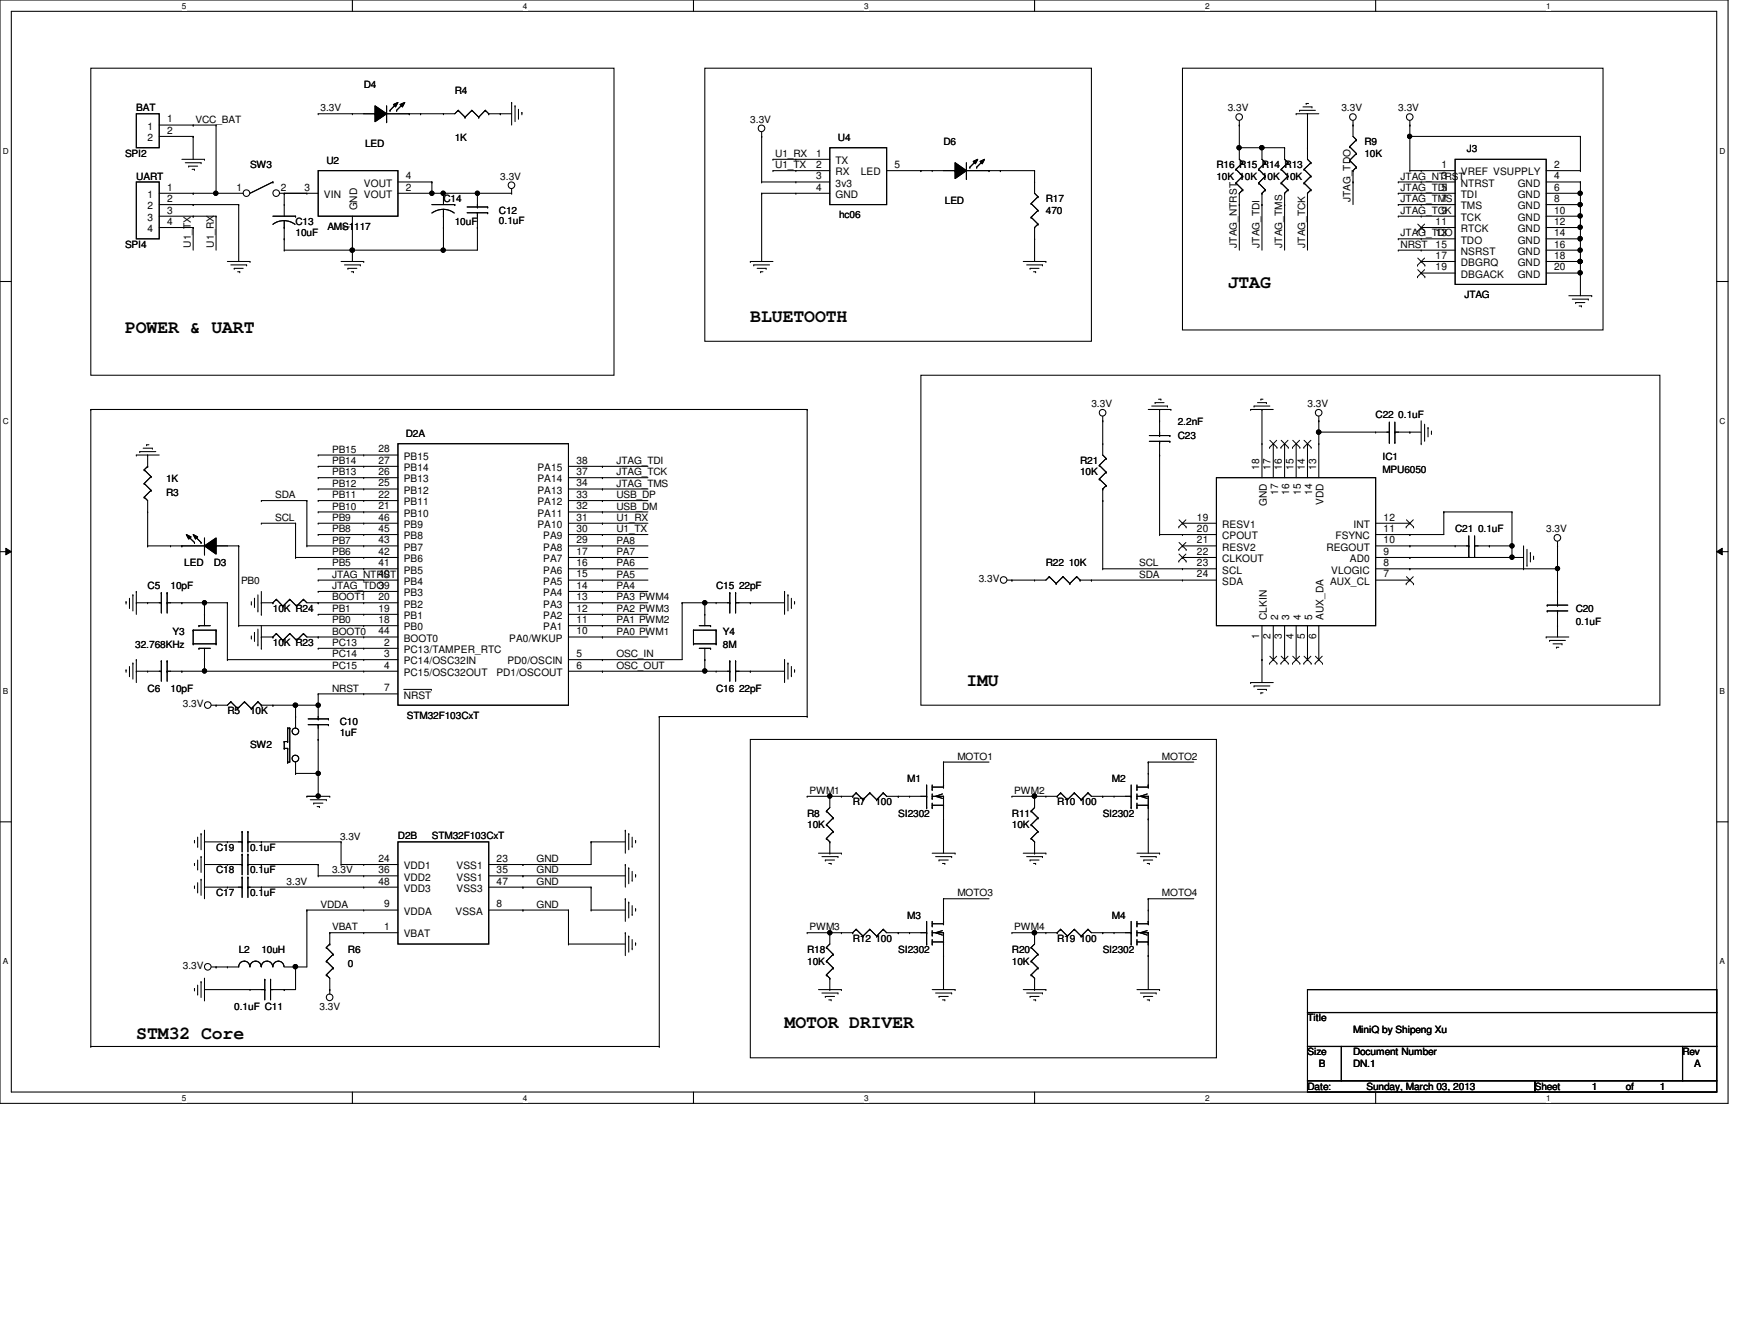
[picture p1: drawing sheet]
<svg xmlns="http://www.w3.org/2000/svg" width="279mm" height="216mm" viewBox="0 0 279 216" stroke-linecap="round" stroke-linejoin="round" font-family="sans-serif">
<defs><g id="words">
<g font-size="2.9">
<text x="197.5" y="46.3">JTAG</text>
<text x="20.1" y="53.6">POWER &amp; UART</text>
<text x="120.7" y="51.8">BLUETOOTH</text>
<text x="155.4" y="110.3">IMU</text>
<text x="21.9" y="167">STM32 Core</text>
<text x="126.2" y="165.2">MOTOR DRIVER</text>
</g>
<g font-size="1.7">
<text x="23.7" y="20.9">1</text>
<text x="23.7" y="22.7">2</text>
<text x="26.9" y="19.7">1</text>
<text x="26.9" y="21.5">2</text>
<text x="65.3" y="28.8">4</text>
<text x="131.3" y="25.2">1</text>
<text x="131.3" y="27">2</text>
<text x="131.3" y="28.8">3</text>
<text x="134.4" y="26.4">TX</text>
<text x="134.4" y="28.2">RX</text>
<text x="138.5" y="28.2">LED</text>
<text x="143.9" y="27">5</text>
<text x="231.9" y="27">1</text>
<text x="231.9" y="28.8">3</text>
<text x="235" y="28.2">VREF VSUPPLY</text>
<text x="250" y="28.8">4</text>
<text x="250" y="27">2</text>
<text x="23.7" y="31.8">1</text>
<text x="23.7" y="33.7">2</text>
<text x="23.7" y="35.5">3</text>
<text x="26.9" y="30.6">1</text>
<text x="26.9" y="32.5">2</text>
<text x="26.9" y="34.3">3</text>
<text x="38" y="30.6">1</text>
<text x="45.2" y="30.6">2</text>
<text x="49" y="30.6">3</text>
<text x="52.1" y="31.8">VIN</text>
<text x="57.4" y="33.8" transform="rotate(-90 57.4 33.8)">GND</text>
<text x="58.5" y="31.8">VOUT</text>
<text x="58.5" y="30">VOUT</text>
<text x="65.3" y="30.6">2</text>
<text x="131.3" y="30.6">4</text>
<text x="134.4" y="30">3v3</text>
<text x="134.4" y="31.8">GND</text>
<text x="231.9" y="30.6">5</text>
<text x="231.9" y="32.5">7</text>
<text x="231.9" y="34.3">9</text>
<text x="235" y="30">NTRST</text>
<text x="235" y="31.8">TDI</text>
<text x="235" y="33.7">TMS</text>
<text x="235" y="35.5">TCK</text>
<text x="244.1" y="30">GND</text>
<text x="244.1" y="31.8">GND</text>
<text x="244.1" y="33.7">GND</text>
<text x="244.1" y="35.5">GND</text>
<text x="250" y="30.6">6</text>
<text x="250" y="32.5">8</text>
<text x="250" y="34.3">10</text>
<text x="23.7" y="37.3">4</text>
<text x="26.9" y="36.2">4</text>
<text x="56.3" y="36.9" transform="rotate(-90 56.3 36.9)">1</text>
<text x="230.9" y="36.2">11</text>
<text x="230.9" y="38">13</text>
<text x="230.9" y="39.8">15</text>
<text x="230.9" y="41.6">17</text>
<text x="235" y="37.3">RTCK</text>
<text x="235" y="39.2">TDO</text>
<text x="235" y="41">NSRST</text>
<text x="244.1" y="37.3">GND</text>
<text x="244.1" y="39.2">GND</text>
<text x="244.1" y="41">GND</text>
<text x="250" y="36.2">12</text>
<text x="250" y="38">14</text>
<text x="250" y="39.8">16</text>
<text x="250" y="41.6">18</text>
<text x="230.9" y="43.5">19</text>
<text x="235" y="42.8">DBGRQ</text>
<text x="235" y="44.7">DBGACK</text>
<text x="244.1" y="42.8">GND</text>
<text x="244.1" y="44.7">GND</text>
<text x="250" y="43.5">20</text>
<text x="60.9" y="76.4">26</text>
<text x="60.9" y="74.5">27</text>
<text x="60.9" y="72.7">28</text>
<text x="64.9" y="77.6">PB13</text>
<text x="64.9" y="75.7">PB14</text>
<text x="64.9" y="73.9">PB15</text>
<text x="86.4" y="77.6">PA14</text>
<text x="86.4" y="75.7">PA15</text>
<text x="92.7" y="76.4">37</text>
<text x="92.7" y="74.5">38</text>
<text x="202.6" y="75.5" transform="rotate(-90 202.6 75.5)">18</text>
<text x="204.4" y="75.5" transform="rotate(-90 204.4 75.5)">17</text>
<text x="206.2" y="75.5" transform="rotate(-90 206.2 75.5)">16</text>
<text x="208.1" y="75.5" transform="rotate(-90 208.1 75.5)">15</text>
<text x="209.9" y="75.5" transform="rotate(-90 209.9 75.5)">14</text>
<text x="211.7" y="75.5" transform="rotate(-90 211.7 75.5)">13</text>
<text x="60.9" y="83.7">46</text>
<text x="60.9" y="81.9">21</text>
<text x="60.9" y="80.1">22</text>
<text x="60.9" y="78.2">25</text>
<text x="64.9" y="83.1">PB10</text>
<text x="64.9" y="81.2">PB11</text>
<text x="64.9" y="79.4">PB12</text>
<text x="86.4" y="83.1">PA11</text>
<text x="86.4" y="81.2">PA12</text>
<text x="86.4" y="79.4">PA13</text>
<text x="92.7" y="83.7">31</text>
<text x="92.7" y="81.9">32</text>
<text x="92.7" y="80.1">33</text>
<text x="92.7" y="78.2">34</text>
<text x="192.5" y="83.7">19</text>
<text x="203.8" y="81.4" transform="rotate(-90 203.8 81.4)">GND</text>
<text x="205.6" y="79.5" transform="rotate(-90 205.6 79.5)">17</text>
<text x="207.4" y="79.5" transform="rotate(-90 207.4 79.5)">16</text>
<text x="209.3" y="79.5" transform="rotate(-90 209.3 79.5)">15</text>
<text x="211.1" y="79.5" transform="rotate(-90 211.1 79.5)">14</text>
<text x="212.9" y="81.2" transform="rotate(-90 212.9 81.2)">VDD</text>
<text x="222.5" y="83.7">12</text>
<text x="60.9" y="89.2">42</text>
<text x="60.9" y="87.3">43</text>
<text x="60.9" y="85.5">45</text>
<text x="64.9" y="88.5">PB7</text>
<text x="64.9" y="86.7">PB8</text>
<text x="64.9" y="84.9">PB9</text>
<text x="86.4" y="84.9">PA10</text>
<text x="87.4" y="88.5">PA8</text>
<text x="87.4" y="86.7">PA9</text>
<text x="92.7" y="89.2">17</text>
<text x="92.7" y="87.3">29</text>
<text x="92.7" y="85.5">30</text>
<text x="192.5" y="85.5">20</text>
<text x="192.5" y="87.3">21</text>
<text x="192.5" y="89.2">22</text>
<text x="196.6" y="84.9">RESV1</text>
<text x="196.6" y="86.7">CPOUT</text>
<text x="196.6" y="88.5">RESV2</text>
<text x="213.4" y="88.5">REGOUT</text>
<text x="214.8" y="86.7">FSYNC</text>
<text x="217.7" y="84.9">INT</text>
<text x="222.5" y="89.2">9</text>
<text x="222.5" y="87.3">10</text>
<text x="222.5" y="85.5">11</text>
<text x="60.9" y="94.7">39</text>
<text x="60.9" y="92.8">40</text>
<text x="60.9" y="91">41</text>
<text x="64.9" y="95.8">PB3</text>
<text x="64.9" y="94">PB4</text>
<text x="64.9" y="92.2">PB5</text>
<text x="64.9" y="90.4">PB6</text>
<text x="87.4" y="95.8">PA4</text>
<text x="87.4" y="94">PA5</text>
<text x="87.4" y="92.2">PA6</text>
<text x="87.4" y="90.4">PA7</text>
<text x="92.7" y="94.7">14</text>
<text x="92.7" y="92.8">15</text>
<text x="92.7" y="91">16</text>
<text x="192.5" y="91">23</text>
<text x="192.5" y="92.8">24</text>
<text x="196.6" y="90.4">CLKOUT</text>
<text x="196.6" y="92.2">SCL</text>
<text x="196.6" y="94">SDA</text>
<text x="214" y="94">AUX_CL</text>
<text x="214.1" y="92.2">VLOGIC</text>
<text x="217.1" y="90.4">AD0</text>
<text x="222.5" y="92.8">7</text>
<text x="222.5" y="91">8</text>
<text x="60.9" y="100.2">18</text>
<text x="60.9" y="98.3">19</text>
<text x="60.9" y="96.5">20</text>
<text x="60.9" y="102">44</text>
<text x="64.9" y="101.3">PB0</text>
<text x="64.9" y="99.5">PB1</text>
<text x="64.9" y="97.7">PB2</text>
<text x="87.4" y="101.3">PA1</text>
<text x="87.4" y="99.5">PA2</text>
<text x="87.4" y="97.7">PA3</text>
<text x="92.7" y="102">10</text>
<text x="92.7" y="100.2">11</text>
<text x="92.7" y="98.3">12</text>
<text x="92.7" y="96.5">13</text>
<text x="203.8" y="99.7" transform="rotate(-90 203.8 99.7)">CLKIN</text>
<text x="205.6" y="99.7" transform="rotate(-90 205.6 99.7)">2</text>
<text x="207.4" y="99.7" transform="rotate(-90 207.4 99.7)">3</text>
<text x="209.3" y="99.7" transform="rotate(-90 209.3 99.7)">4</text>
<text x="211.1" y="99.7" transform="rotate(-90 211.1 99.7)">5</text>
<text x="212.9" y="99.7" transform="rotate(-90 212.9 99.7)">AUX_DA</text>
<text x="61.8" y="103.8">2</text>
<text x="61.8" y="105.6">3</text>
<text x="61.8" y="107.5">4</text>
<text x="64.9" y="105">PC13/TAMPER_RTC</text>
<text x="64.9" y="106.8">PC14/OSC32IN</text>
<text x="64.9" y="103.2">BOOT0</text>
<text x="81.6" y="106.8">PD0/OSCIN</text>
<text x="81.9" y="103.2">PA0/WKUP</text>
<text x="92.7" y="105.6">5</text>
<text x="92.7" y="107.5">6</text>
<text x="202.6" y="102.7" transform="rotate(-90 202.6 102.7)">1</text>
<text x="204.4" y="102.7" transform="rotate(-90 204.4 102.7)">2</text>
<text x="206.2" y="102.7" transform="rotate(-90 206.2 102.7)">3</text>
<text x="208.1" y="102.7" transform="rotate(-90 208.1 102.7)">4</text>
<text x="209.9" y="102.7" transform="rotate(-90 209.9 102.7)">5</text>
<text x="211.7" y="102.7" transform="rotate(-90 211.7 102.7)">6</text>
<text x="61.8" y="111.1">7</text>
<text x="64.9" y="108.7">PC15/OSC32OUT</text>
<text x="64.9" y="112.3">NRST</text>
<text x="79.8" y="108.7">PD1/OSCOUT</text>
<text x="60.9" y="138.6">24</text>
<text x="60.9" y="140.4">36</text>
<text x="60.9" y="142.2">48</text>
<text x="64.9" y="139.7">VDD1</text>
<text x="64.9" y="141.6">VDD2</text>
<text x="64.9" y="143.4">VDD3</text>
<text x="73.4" y="139.7">VSS1</text>
<text x="73.4" y="141.6">VSS1</text>
<text x="73.4" y="143.4">VSS3</text>
<text x="79.9" y="138.6">23</text>
<text x="79.9" y="140.4">35</text>
<text x="79.9" y="142.2">47</text>
<text x="61.8" y="149.5">1</text>
<text x="61.8" y="145.9">9</text>
<text x="64.9" y="147.1">VDDA</text>
<text x="73.3" y="147.1">VSSA</text>
<text x="79.9" y="145.9">8</text>
<text x="64.9" y="150.7">VBAT</text>
</g>
<g font-size="1.6">
<text x="21.9" y="17.9">BAT</text>
<text x="51.6" y="17.9">3.3V</text>
<text x="58.5" y="14.2">D4</text>
<text x="73.2" y="15.2">R4</text>
<text x="197.5" y="17.9">3.3V</text>
<text x="215.8" y="17.9">3.3V</text>
<text x="224.9" y="17.9">3.3V</text>
<text x="31.5" y="19.7">VCC_BAT</text>
<text x="58.7" y="23.6">LED</text>
<text x="73.2" y="22.6">1K</text>
<text x="120.7" y="19.7">3.3V</text>
<text x="134.8" y="22.6">U4</text>
<text x="151.8" y="23.4">D6</text>
<text x="219.5" y="23.4">R9</text>
<text x="20.1" y="25.2">SPI2</text>
<text x="21.9" y="28.9">UART</text>
<text x="40.2" y="27.1">SW3</text>
<text x="52.5" y="26.3">U2</text>
<text x="80.5" y="28.9">3.3V</text>
<text x="124.7" y="25.2">U1_RX</text>
<text x="124.7" y="27.1">U1_TX</text>
<text x="195.7" y="27.1">R16 R15 R14 R13</text>
<text x="195.7" y="28.9">10K 10K 10K 10K</text>
<text x="219.5" y="25.2">10K</text>
<text x="225.3" y="28.9">JTAG_NTRST</text>
<text x="235.9" y="24.5">J3</text>
<text x="71.3" y="32.5">C14</text>
<text x="80.3" y="34.3">C12</text>
<text x="80.3" y="36">0.1uF</text>
<text x="135" y="35.1">hc06</text>
<text x="152" y="32.7">LED</text>
<text x="168.2" y="32.5">R17</text>
<text x="168.2" y="34.3">470</text>
<text x="217.3" y="32.5" transform="rotate(-90 217.3 32.5)">JTAG_TDO</text>
<text x="225.3" y="30.7">JTAG_TDI</text>
<text x="225.3" y="32.5">JTAG_TMS</text>
<text x="225.3" y="34.4">JTAG_TCK</text>
<text x="20.1" y="39.8">SPI4</text>
<text x="30.7" y="39.8" transform="rotate(-90 30.7 39.8)">U1_TX</text>
<text x="34.4" y="39.8" transform="rotate(-90 34.4 39.8)">U1_RX</text>
<text x="47.5" y="36.2">C13</text>
<text x="47.5" y="38">10uF</text>
<text x="52.7" y="36.9">AMS1117</text>
<text x="73.2" y="36.2">10uF</text>
<text x="199" y="39.8" transform="rotate(-90 199 39.8)">JTAG_NTRST</text>
<text x="202.6" y="39.8" transform="rotate(-90 202.6 39.8)">JTAG_TDI</text>
<text x="206.2" y="39.8" transform="rotate(-90 206.2 39.8)">JTAG_TMS</text>
<text x="209.9" y="39.8" transform="rotate(-90 209.9 39.8)">JTAG_TCK</text>
<text x="225.3" y="38">JTAG_TDO</text>
<text x="225.3" y="39.8">NRST</text>
<text x="235.5" y="47.9">JTAG</text>
<text x="175.6" y="65.4">3.3V</text>
<text x="210.3" y="65.4">3.3V</text>
<text x="65.3" y="70.2">D2A</text>
<text x="189.4" y="70.6">C23</text>
<text x="189.4" y="68.4">2.2nF</text>
<text x="221.3" y="67.3">C22 0.1uF</text>
<text x="26.7" y="77.5">1K</text>
<text x="53.4" y="72.8">PB15</text>
<text x="53.4" y="74.6">PB14</text>
<text x="53.4" y="76.4">PB13</text>
<text x="99.1" y="74.6">JTAG_TDI</text>
<text x="99.1" y="76.4">JTAG_TCK</text>
<text x="173.7" y="74.6">R21</text>
<text x="173.7" y="76.4">10K</text>
<text x="222.4" y="73.9">IC1</text>
<text x="222.4" y="76">MPU6050</text>
<text x="26.7" y="79.7">R3</text>
<text x="44.3" y="83.7">SCL</text>
<text x="44.3" y="80.1">SDA</text>
<text x="53.4" y="78.2">PB12</text>
<text x="53.4" y="80.1">PB11</text>
<text x="53.4" y="81.9">PB10</text>
<text x="53.4" y="83.7">PB9</text>
<text x="99.1" y="78.2">JTAG_TMS</text>
<text x="99.1" y="80.1">USB_DP</text>
<text x="99.1" y="81.9">USB_DM</text>
<text x="99.1" y="83.7">U1_RX</text>
<text x="53.4" y="85.6">PB8</text>
<text x="53.4" y="87.4">PB7</text>
<text x="53.4" y="89.2">PB6</text>
<text x="99.1" y="85.6">U1_TX</text>
<text x="99.1" y="87.4">PA8</text>
<text x="99.1" y="89.2">PA7</text>
<text x="234.1" y="85.6">C21 0.1uF</text>
<text x="248.7" y="85.6">3.3V</text>
<text x="23.7" y="94.7">C5</text>
<text x="27.4" y="94.7">10pF</text>
<text x="29.6" y="91.1">LED</text>
<text x="34.4" y="91.1">D3</text>
<text x="38.8" y="93.8">PB0</text>
<text x="53.4" y="91.1">PB5</text>
<text x="53.4" y="92.9">JTAG_NTRST</text>
<text x="53.4" y="94.7">JTAG_TDO</text>
<text x="99.1" y="91.1">PA6</text>
<text x="99.1" y="92.9">PA5</text>
<text x="99.1" y="94.7">PA4</text>
<text x="115.2" y="94.7">C15 22pF</text>
<text x="157.4" y="93.6">3.3V</text>
<text x="168.2" y="91.1">R22 10K</text>
<text x="183.3" y="91.1">SCL</text>
<text x="183.3" y="92.9">SDA</text>
<text x="43.9" y="98.3">10K R24</text>
<text x="53.4" y="96.5">BOOT1</text>
<text x="53.4" y="98.4">PB1</text>
<text x="53.4" y="100.2">PB0</text>
<text x="99.1" y="96.5">PA3 PWM4</text>
<text x="99.1" y="98.4">PA2 PWM3</text>
<text x="99.1" y="100.2">PA1 PWM2</text>
<text x="253.4" y="98.3">C20</text>
<text x="253.4" y="100.5">0.1uF</text>
<text x="21.8" y="104.2">32.768KHz</text>
<text x="27.8" y="102">Y3</text>
<text x="43.9" y="103.8">10K R23</text>
<text x="53.4" y="102">BOOT0</text>
<text x="53.4" y="103.8">PC13</text>
<text x="53.4" y="105.7">PC14</text>
<text x="53.4" y="107.5">PC15</text>
<text x="99.1" y="107.5">OSC_OUT</text>
<text x="99.1" y="102">PA0 PWM1</text>
<text x="99.1" y="105.7">OSC_IN</text>
<text x="116.3" y="102">Y4</text>
<text x="116.3" y="104.2">8M</text>
<text x="23.7" y="111.2">C6</text>
<text x="27.4" y="111.2">10pF</text>
<text x="29.4" y="113.7">3.3V</text>
<text x="53.4" y="111.2">NRST</text>
<text x="115.2" y="111.2">C16 22pF</text>
<text x="36.6" y="114.8">R5</text>
<text x="40.2" y="114.8">10K</text>
<text x="54.7" y="116.6">C10</text>
<text x="54.7" y="118.3">1uF</text>
<text x="65.4" y="115.5">STM32F103CxT</text>
<text x="40.2" y="120.3">SW2</text>
<text x="145.9" y="125.8">M1</text>
<text x="154" y="122.1">MOTO1</text>
<text x="178.9" y="125.8">M2</text>
<text x="186.9" y="122.1">MOTO2</text>
<text x="129.8" y="131.3">R8</text>
<text x="130.2" y="127.6">PWM1</text>
<text x="137.2" y="129.5">R7</text>
<text x="140.8" y="129.5">100</text>
<text x="144.5" y="131.3">SI2302</text>
<text x="162.8" y="131.3">R11</text>
<text x="163.2" y="127.6">PWM2</text>
<text x="170.1" y="129.5">R10 100</text>
<text x="177.4" y="131.3">SI2302</text>
<text x="34.8" y="136.8">C19</text>
<text x="40.2" y="136.8">0.1uF</text>
<text x="54.7" y="135">3.3V</text>
<text x="64" y="134.9">D2B</text>
<text x="69.5" y="134.9">STM32F103CxT</text>
<text x="129.8" y="133.1">10K</text>
<text x="162.8" y="133.1">10K</text>
<text x="34.8" y="140.4">C18</text>
<text x="40.2" y="140.4">0.1uF</text>
<text x="46.1" y="142.2">3.3V</text>
<text x="53.4" y="140.4">3.3V</text>
<text x="86.3" y="142.2">GND</text>
<text x="86.3" y="140.4">GND</text>
<text x="86.3" y="138.6">GND</text>
<text x="34.8" y="144.1">C17</text>
<text x="40.2" y="144.1">0.1uF</text>
<text x="51.6" y="145.9">VDDA</text>
<text x="53.4" y="149.6">VBAT</text>
<text x="86.3" y="145.9">GND</text>
<text x="130.2" y="149.6">PWM3</text>
<text x="145.9" y="147.7">M3</text>
<text x="154" y="144.1">MOTO3</text>
<text x="163.2" y="149.6">PWM4</text>
<text x="178.9" y="147.7">M4</text>
<text x="186.9" y="144.1">MOTO4</text>
<text x="29.4" y="155.8">3.3V</text>
<text x="38.4" y="153.2">L2</text>
<text x="42" y="153.2">10uH</text>
<text x="56" y="153.2">R6</text>
<text x="56" y="155.4">0</text>
<text x="129.8" y="153.2">R18</text>
<text x="129.8" y="155.1">10K</text>
<text x="137.2" y="151.4">R12 100</text>
<text x="144.5" y="153.2">SI2302</text>
<text x="162.8" y="153.2">R20</text>
<text x="162.8" y="155.1">10K</text>
<text x="170.1" y="151.4">R19 100</text>
<text x="177.4" y="153.2">SI2302</text>
<text x="37.7" y="162.3">0.1uF C11</text>
<text x="51.4" y="162.3">3.3V</text>
<text x="210.3" y="164.2">Title</text>
<text x="217.6" y="166">MiniQ by Shipeng Xu</text>
<text x="210.3" y="169.7">Size</text>
<text x="212.1" y="171.5">B</text>
<text x="217.6" y="169.7">Document Number</text>
<text x="217.6" y="171.5">DN.1</text>
<text x="270.6" y="169.7">Rev</text>
<text x="272.5" y="171.5">A</text>
<text x="210.3" y="175.2">Date:</text>
<text x="219.8" y="175.2">Sunday, March 03, 2013</text>
<text x="246.9" y="175.2">Sheet</text>
<text x="256" y="175.2">1</text>
<text x="261.5" y="175.2">of</text>
<text x="267" y="175.2">1</text>
</g>
<g font-size="1.3">
<text x="29.3" y="1.4">5</text>
<text x="84.1" y="1.4">4</text>
<text x="139" y="1.4">3</text>
<text x="193.8" y="1.4">2</text>
<text x="248.7" y="1.4">1</text>
<text x=".5" y="24.7">D</text>
<text x="276.6" y="24.7">D</text>
<text x=".5" y="68.2">C</text>
<text x="276.6" y="68.2">C</text>
<text x=".5" y="111.6">B</text>
<text x="276.6" y="111.6">B</text>
<text x=".5" y="155">A</text>
<text x="276.6" y="155">A</text>
<text x="29.3" y="177">5</text>
<text x="84.1" y="177">4</text>
<text x="139" y="177">3</text>
<text x="193.8" y="177">2</text>
<text x="248.7" y="177">1</text>
</g>
</g></defs>
<path d="M0 0h278v177.4h-278zM1.8 1.8h274.3v173.8h-274.3z" fill="none" stroke="#000" stroke-width=".17"/>
<g fill="#fff">
<path d="M29.3 .2h.7v1.5h-.7z"/>
<path d="M29.3 175.8h.7v1.4h-.7z"/>
</g>
<path d="M56.7 0v1.8M56.7 175.6v1.8" fill="none" stroke="#000" stroke-width=".17"/>
<g fill="#fff">
<path d="M84.1 .2h.7v1.5h-.7z"/>
<path d="M84.1 175.8h.7v1.4h-.7z"/>
</g>
<path d="M111.5 0v1.8M111.5 175.6v1.8" fill="none" stroke="#000" stroke-width=".17"/>
<g fill="#fff">
<path d="M139 .2h.7v1.5h-.7z"/>
<path d="M139 175.8h.7v1.4h-.7z"/>
</g>
<path d="M166.4 0v1.8M166.4 175.6v1.8" fill="none" stroke="#000" stroke-width=".17"/>
<g fill="#fff">
<path d="M193.8 .2h.8v1.5h-.8z"/>
<path d="M193.8 175.8h.8v1.4h-.8z"/>
</g>
<path d="M221.3 0v1.8M221.3 175.6v1.8" fill="none" stroke="#000" stroke-width=".17"/>
<g fill="#fff">
<path d="M248.7 .2h.7v1.5h-.7z"/>
<path d="M248.7 175.8h.7v1.4h-.7z"/>
<path d="M.5 23.5h.9v1.5h-.9z"/>
<path d="M276.6 23.5h.9v1.5h-.9z"/>
<path d="M.5 67h.9v1.5h-.9z"/>
<path d="M276.6 67h.9v1.5h-.9z"/>
</g>
<path d="M0 45.3h1.8M276.1 45.3h1.9" fill="none" stroke="#000" stroke-width=".17"/>
<g fill="#fff">
<path d="M.5 110.4h.8v1.5h-.8z"/>
<path d="M276.6 110.4h.9v1.5h-.9z"/>
</g>
<path d="M0 88.7h1.8M276.1 88.7h1.9" fill="none" stroke="#000" stroke-width=".17"/>
<path d="M.9 88.1l.9 .6-.9 .5zM276.1 88.7l.9-.6v1.1z" fill="#000"/>
<path d="M.9 88.1l.9 .6-.9 .5zM276.1 88.7l.9-.6v1.1z" fill="none" stroke="#000" stroke-width=".16"/>
<g fill="#fff">
<path d="M.5 153.8h.8v1.5h-.8z"/>
<path d="M276.6 153.8h.9v1.5h-.9z"/>
</g>
<g fill="none" stroke="#000" stroke-width=".17">
<path d="M14.6 11h84.2v49.3h-84.2zM51.2 18.3h.1M51.2 18.3h9.1M56.7 18.3h.1M60.3 17l1.9 1.3-1.9 1.3zM60.3 18.3h.1M62.2 19.6h.1M62.2 18.3h9.1M62.2 17v2.6M62.7 17.7h.1M63.3 16.8l.7-.3-.4 .7zM63.8 17.7h.1"/>
<path d="M63.8 16.6l-1.1 1.1M64.3 16.8l.8-.3-.4 .7zM64.9 16.6l-1.1 1.1M65.8 18.3h.1M67.6 18.3h.1M80.5 18.3h.1M80.5 18.3h1.8M82.3 16.5h.1M82.3 16.5v3.6M82.8 17h.1M82.8 17v2.6M83.4 19h.1"/>
<path d="M83.4 17.6v1.4M83.9 18.1h.1M83.9 18.1v.4M113.4 11h62.2v43.9h-62.2zM190.2 11h67.7v42h-67.7zM199.3 19.4v4.3M208.5 18.3h.1M208.5 18.3h3.6M209 17.7h.1M209 17.7h2.6M209.6 17.2h1.4M210.1 16.6h.1"/>
<path d="M210.1 16.6h.4M210.3 18.3h.1M210.3 18.3v5.4M211 17.2h.1M217.6 19.4v.7M226.8 19.4v8M29.3 25.6h3.6M29.8 26.2h2.5M30.4 26.7h.1M30.4 26.7h1.4M30.9 27.2h.4M31.1 32.9h.1"/>
<path d="M31.1 34.8h.1M31.1 36.6h.1M31.1 21.9h.1M31.1 31.1h.1M31.1 20.1h.1M31.1 32.9h7.3M31.1 34.8h3.7M31.1 21.9v3.7M31.1 36.6v3.6M31.1 20.1h3.7M31.3 27.2h.1M32.3 26.2h.1"/>
<path d="M32.9 25.6h.1M34.8 34.8h.1M34.8 20.1h.1M34.8 20.1v11h-3.7M34.8 34.8v5.4M38.4 32.9h.1M38.4 32.9v9.1M43.9 29.3h.1M43.9 29.3l-3.7 1.8M45.7 31.1h.1M45.7 38.4h.1M45.7 31.1v1.8"/>
<path d="M45.7 38.4v1.8M69.5 29.3h.1M69.5 31.1h.1M69.5 29.3v1.8M69.5 31.1h12.8M71.3 31.1h.1M71.3 36.6h.1M71.3 36.6v3.6M76.8 31.1h.1M76.8 36.6h.1M76.8 36.6v3.6h-31.1M82.3 31.1h.1"/>
<path d="M82.3 30.4v.7M122.5 29.3h.1M122.5 31.1h.1M122.5 21.9h.1M122.5 31.1h5.5M122.5 29.3h5.5M122.5 21.2v8.1M122.5 31.1v10.9M124.3 25.6h.1M124.3 27.4h.1M124.3 27.4h3.7M124.3 25.6h3.7"/>
<path d="M148.1 27.4h.1M148.1 27.4h1.8M160.9 27.4h.1M160.9 27.4h5.5M166.4 27.4h.1M166.4 38.4h.1M166.4 27.4v1.9M166.4 38.4v3.6M199.3 32.9h.1M199.3 23.7h.1M199.3 20.1h.1M199.3 32.9v7.3"/>
<path d="M199.3 23.7h7.3M203 32.9h.1M203 23.7h.1M203 32.9v7.3M206.1 27.2h.1M206.1 29.4h.1M206.1 27.2l1.1 1.1M206.1 29.4l1.1 1.1M206.6 32.9h.1M206.6 31.1h.1M206.6 23.7h.1M206.6 23.7v1.9l.6 .6"/>
<path d="M206.6 31.1v9.1M207.2 26.2h.1M207.2 28.3h.1M207.2 30.5h.1M207.2 26.2l-1.1 1M207.2 28.3l-1.1 1.1M207.2 30.5l-.6 .6M210.3 32.9h.1M210.3 32.9v7.3M217.6 29.3h.1M217.6 20.1h.1M217.6 29.3v3.6"/>
<path d="M224.9 29.3h.1M224.9 31.1h.1M224.9 32.9h.1M224.9 34.8h.1M224.9 38.4h.1M224.9 32.9h3.7M224.9 34.8h3.7M224.9 31.1h3.7M224.9 29.3h3.7M224.9 38.4h3.7M226.8 20.1h.1M226.8 27.4h.1"/>
<path d="M226.8 21.9h.1M226.8 27.4h1.8M226.8 21.9h27.4M254.2 21.9h.1M254.2 29.3h.1M254.2 32.9h.1M254.2 34.8h.1M254.2 36.6h.1M254.2 38.4h.1M254.2 31.1h.1M254.2 21.9v5.5M254.2 29.3v18.2"/>
<path d="M36.6 42h3.6M37.1 42.6h2.6M37.7 43.1h.1M37.7 43.1h1.4M38.2 43.7h.4M38.6 43.7h.1M39.7 42.6h.1M40.2 42h.1M45.7 40.2h.1M54.9 42h3.6M55.4 42.6h2.6M56 43.1h.1"/>
<path d="M56 43.1h1.4M56.5 43.7h.4M56.7 40.2h.1M56.7 40.2v1.8M56.9 43.7h.1M58 42.6h.1M58.5 42h.1M71.3 40.2h.1M120.7 42h.1M120.7 42h3.6M121.2 42.6h.1M121.2 42.6h2.6"/>
<path d="M121.8 43.1h1.4M122.3 43.7h.1M122.3 43.7h.4M123.2 43.1h.1M164.6 42h3.6M165.1 42.6h2.6M165.7 43.1h.1M165.7 43.1h1.4M166.2 43.7h.4M166.6 43.7h.1M167.7 42.6h.1M168.2 42h.1"/>
<path d="M224.9 40.2h.1M224.9 40.2h3.7M252.3 47.5h3.7M252.9 48.1h2.6M253.4 48.6h.1M253.4 48.6h1.5M254 49.2h.4M254.2 40.2h.1M254.2 43.9h.1M254.2 42h.1M254.4 49.2h.1M255.5 48.1h.1"/>
<path d="M256 47.5h.1M14.6 65.8h.1M14.6 65.8v102.4M14.6 65.8h115.2M21.9 73.2h.1M21.9 73.2h3.7M22.5 72.6h.1M22.5 72.6h2.6M23 72.1h1.5M23.6 71.5h.1M23.6 71.5h.4M24.5 72.1h.1"/>
<path d="M51.2 73.2h.1M51.2 75h.1M51.2 76.8h.1M51.2 78.6h.1M51.2 73.2h12.8M51.2 75h12.8M51.2 76.8h12.8M51.2 78.6h12.8M58.5 78.6h.1M58.5 76.8h.1M58.5 75h.1M58.5 73.2h.1"/>
<path d="M64 71.3h27.4v42.1h-27.4zM91.4 75h12.8M91.4 76.8h12.8M91.4 78.6h12.8M96.9 75h.1M96.9 76.8h.1M96.9 78.6h.1M129.8 65.8h.1M129.8 65.8v49.4M148.1 60.3h118.9v53.1h-118.9zM176.8 74.8h.1M176.8 77h.1"/>
<path d="M176.8 74.8l1.1 1.1M176.8 77l1.1 1.1M177.4 67.6h.1M177.4 78.6h.1M177.4 71.3h.1M177.4 66.9v6.3l.5 .5M177.4 78.6v12.8M177.9 73.7h.1M177.9 75.9h.1M177.9 78.1h.1M177.9 73.7l-1.1 1.1M177.9 75.9l-1.1 1.1"/>
<path d="M177.9 78.1l-.5 .5M184.7 65.8h3.6M185.3 65.3h2.5M185.8 64.7h.1M185.8 64.7h1.4M186.4 64.2h.3M186.5 65.8h.1M186.5 73.2h.1M186.5 65.8v1.8M186.5 73.2v12.7M186.7 64.2h.1M187.8 65.3h.1"/>
<path d="M188.3 65.8h.1M195.7 76.8h25.6v23.8h-25.6zM201.2 65.8h.1M201.2 65.8h3.6M201.7 65.3h.1M201.7 65.3h2.6M202.3 64.7h1.4M202.8 64.2h.1M202.8 64.2h.4M203 65.8h.1M203 71.3h.1M203 65.8v11"/>
<path d="M203.7 64.7h.1M204.8 71.3h.1M204.8 71.3v5.5M206.6 71.3h.1M206.6 71.3v5.5M208.5 71.3h.1M208.5 71.3v5.5M210.3 71.3h.1M210.3 71.3v5.5M212.1 69.5h.1M212.1 67.6h.1M212.1 71.3h.1"/>
<path d="M212.1 66.9v9.9M212.1 69.5h9.2M226.8 69.5h.1M226.8 69.5h1.8M228.6 71.3h.1M228.6 67.6v3.7M229.2 70.8h.1M229.2 68.2v2.6M229.7 68.7h.1M229.7 68.7v1.5M230.3 69.7h.1M230.3 69.3v.4"/>
<path d="M20.3 96.7h.1M20.3 96.7v.4M20.8 97.7h.1M20.8 96.2v1.5M21.4 95.6h.1M21.4 95.6v2.6M21.9 96.9h.1M21.9 95.1h.1M21.9 96.9h1.8M21.9 95.1v3.7M23.7 87.8h.1M23.7 87.8h3.7"/>
<path d="M23.7 82.3v5.5M29.3 96.9h.1M29.3 96.9h7.3M32.9 96.9h.1M32.9 98.8h.1M32.9 96.9v1.9M36.6 96.9h.1M36.6 96.9v9.1M38.4 87.8h.1M38.4 87.8v12.8M40.4 97.1h.1M40.4 96.7v.4"/>
<path d="M40.9 96.2h.1M40.9 96.2v1.5M41.5 98.2h.1M41.5 95.6v2.6M42 84.1h.1M42 80.5h.1M42 98.8h.1M42 80.5h7.4M42 84.1h5.5M42 95.1v3.7M47.5 89.6h.1M47.5 84.1h.1"/>
<path d="M47.5 89.6h16.5M47.5 84.1v5.5M49.4 87.8h.1M49.4 80.5h.1M49.4 87.8h14.6M49.4 80.5v7.3M51.2 80.5h.1M51.2 82.3h.1M51.2 84.1h.1M51.2 85.9h.1M51.2 91.4h.1M51.2 93.3h.1"/>
<path d="M51.2 95.1h.1M51.2 96.9h.1M51.2 98.8h.1M51.2 80.5h12.8M51.2 82.3h12.8M51.2 84.1h12.8M51.2 85.9h12.8M51.2 91.4h12.8M51.2 93.3h12.8M51.2 95.1h12.8M51.2 96.9h12.8M51.2 98.8h12.8"/>
<path d="M58.5 98.8h.1M58.5 96.9h.1M58.5 95.1h.1M58.5 93.3h.1M58.5 91.4h.1M58.5 89.6h.1M58.5 87.8h.1M58.5 85.9h.1M58.5 84.1h.1M58.5 82.3h.1M58.5 80.5h.1M91.4 80.5h12.8"/>
<path d="M91.4 82.3h12.8M91.4 84.1h12.8M91.4 85.9h12.8M91.4 87.8h12.8M91.4 89.6h12.8M91.4 91.4h12.8M91.4 93.3h12.8M91.4 95.1h12.8M91.4 96.9h12.8M91.4 98.8h12.8M96.9 80.5h.1M96.9 82.3h.1"/>
<path d="M96.9 84.1h.1M96.9 85.9h.1M96.9 87.8h.1M96.9 89.6h.1M96.9 91.4h.1M96.9 93.3h.1M96.9 95.1h.1M96.9 96.9h.1M96.9 98.8h.1M109.7 96.9h.1M109.7 96.9h5.5M109.7 96.9v9.1h-18.3"/>
<path d="M113.4 96.9h.1M113.4 96.9v1.9M120.7 96.9h.1M120.7 96.9h5.5M126.2 95.1h.1M126.2 95.1v3.7M126.7 95.6h.1M126.7 95.6v2.6M127.3 97.7h.1M127.3 96.2v1.5M127.8 96.7h.1M127.8 96.7v.4"/>
<path d="M162 93.3h4.4M162.8 93.3h.1M175.6 93.3h.1M175.6 93.3h20.1M177.4 80.5h.1M177.4 91.4h.1M177.4 91.4h18.3M186.5 85.9h.1M186.5 85.9h9.2M190.2 84.1h.1M190.2 85.9h.1M190.2 87.8h.1"/>
<path d="M190.2 89.6h.1M190.2 91.4h.1M190.2 93.3h.1M190.2 84.1h5.5M190.2 87.8h5.5M190.2 89.6h5.5M221.3 84.1h5.5M221.3 87.8h12.8M221.3 89.6h23.8M221.3 91.4h29.2M221.3 93.3h5.5M226.8 91.4h.1"/>
<path d="M226.8 89.6h.1M226.8 87.8h.1M226.8 85.9h.1M226.8 93.3h.1M226.8 84.1h.1M232.2 82.3h.1M232.2 82.3h11M232.2 82.3v3.6h-10.9M239.6 87.8h.1M239.6 87.8h3.6M243.2 87.8h.1M243.2 89.6h.1"/>
<path d="M243.2 82.3h.1M243.2 82.3v7.3M245.1 91.4h.1M245.1 87.8v3.6M245.6 90.9h.1M245.6 88.3v2.6M246.2 88.9h.1M246.2 88.9v1.4M246.7 89.8h.1M246.7 89.4v.4M250.5 91.4h.1M250.5 87.8h.1"/>
<path d="M250.5 87v8.1M20.3 107.7h.1M20.3 107.7v.4M20.8 108.6h.1M20.8 107.1v1.5M21.4 106.6h.1M21.4 106.6v2.6M21.9 107.9h.1M21.9 106h.1M21.9 107.9h4.1M21.9 106v3.7M23.7 107.9h.1"/>
<path d="M26 107.9h.1M26 106.3h.1M26 106.3v3.2M26.9 106.3h.1M26.9 107.9h.1M26.9 107.9h37.1M26.9 106.3v3.2M29.3 107.9h.1M32.9 107.9h.1M32.9 106v1.9M34 113.4h.8M34.8 113.4h.1"/>
<path d="M36.6 106h.1M36.6 106h27.4M38.4 100.6h.1M38.4 100.6h25.6M40.4 102.6h.1M40.4 102.2v.4M40.9 101.7h.1M40.9 101.7v1.4M41.5 103.7h.1M41.5 101.1v2.6M42 104.2h.1M42 100.6v3.6"/>
<path d="M43.9 113.4h.1M43.9 113.4h7.3M47.5 113.4h.1M47.5 115.2h.1M47.5 113.4v1.8M51.2 102.4h.1M51.2 104.2h.1M51.2 111.5h.1M51.2 113.4h.1M51.2 118.9h.1M51.2 102.4h12.8M51.2 104.2h12.8"/>
<path d="M51.2 111.5h12.8M51.2 111.5v1.9M51.2 118.9v9.1M58.5 100.6h.1M58.5 104.2h.1M58.5 106h.1M58.5 107.9h.1M58.5 111.5h.1M58.5 102.4h.1M91.4 100.6h12.8M91.4 102.4h12.8M91.4 107.9h23.8"/>
<path d="M96.9 107.9h.1M96.9 102.4h.1M96.9 100.6h.1M96.9 106h.1M106 115.2h.1M106 115.2v53M106 115.2h23.8M113.4 106h.1M113.4 107.9h.1M113.4 106v1.9M120.7 118.9h75v51.2h-75zM120.7 107.9h.1"/>
<path d="M120.7 107.9h5.5M126.2 106h.1M126.2 106v3.7M126.7 106.6h.1M126.7 106.6v2.6M127.3 108.6h.1M127.3 107.1v1.5M127.8 107.7h.1M127.8 107.7v.4M129.8 115.2h.1M201.2 109.7h.1M201.2 109.7h3.6"/>
<path d="M201.7 110.3h.1M201.7 110.3h2.6M202.3 110.8h1.4M202.8 111.4h.1M202.8 111.4h.4M203 106h.1M203 100.6v9.1M203.7 110.8h.1M204.8 106h.1M204.8 100.6v5.4M206.6 106h.1M206.6 100.6v5.4"/>
<path d="M208.5 106h.1M208.5 100.6v5.4M210.3 106h.1M210.3 100.6v5.4M212.1 106h.1M212.1 100.6v5.4M248.7 102.4h.1M248.7 102.4h3.6M249.3 103h.1M249.3 103h2.5M249.8 103.5h1.4M250.4 104.1h.1"/>
<path d="M250.4 104.1h.3M250.5 100.6h.1M250.5 100.6v1.8M251.2 103.5h.1M0 132.1h1.8M31.3 138.8h.1M31.3 135.1h.1M31.3 135.1v.4M31.3 138.8v.3M31.8 139.7h.1M31.8 136.1h.1M31.8 134.6v1.5"/>
<path d="M31.8 138.3v1.4M32.3 137.7h.1M32.3 134h.1M32.3 134v2.6M32.3 137.7v2.6M32.9 139h.1M32.9 135.3h.1M32.9 137.2h.1M32.9 133.5h.1M32.9 139h3.7M32.9 133.5v11M32.9 135.3h3.7"/>
<path d="M42 135.3h.1M42 139h.1M42 139h9.2M42 135.3h12.9M47.5 124.3h.1M47.5 124.3h3.7M49.4 128h.1M49.4 128h3.6M49.9 128.6h2.6M50.5 129.1h.1M50.5 129.1h1.4M51 129.7h.4"/>
<path d="M51.2 124.3h.1M51.2 139h.1M51.2 139v1.8M51.4 129.7h.1M52.5 128.6h.1M53 128h.1M54.9 139h.1M54.9 135.3h.1M54.9 139h3.6M54.9 135.3v3.7M84.1 139h.1M95.1 135.3h.1"/>
<path d="M95.1 135.3v3.7h-11M95.1 135.3h5.5M100.6 133.5h.1M100.6 139h.1M100.6 133.5v3.7M100.6 139v3.6M101.1 134h.1M101.1 139.5h.1M101.1 134v2.6M101.1 139.5v2.6M101.7 136.1h.1M101.7 134.6v1.5"/>
<path d="M102.2 135.1h.1M102.2 135.1v.4M129.8 128h.1M129.8 128h7.4M131.7 137.2h3.6M132.2 137.7h2.6M132.8 138.3h.1M132.8 138.3h1.4M133.3 138.8h.4M133.5 128h.1M133.7 138.8h.1M134.8 137.7h.1"/>
<path d="M135.3 137.2h.1M135.3 128h.1M137.2 128h.1M137.7 127.5h.1M137.7 127.5l1.1 1.1M137.7 127.5l-.5 .5M138.8 128.6h.1M139.9 127.5h.1M139.9 127.5l1.1 1.1M139.9 127.5l-1.1 1.1M141 128.6h.1M142.1 127.5h.1"/>
<path d="M142.1 127.5l.5 .5h3.7M142.1 127.5l-1.1 1.1M144.5 128h.1M149.9 137.2h3.7M150.5 137.7h2.6M151 138.3h.1M151 138.3h1.5M151.6 138.8h.4M151.8 131.7h.1M151.8 122.5h.1M151.8 122.5v1.8M151.8 131.7v5.5"/>
<path d="M151.8 122.5h7.3M152 138.8h.1M153.1 137.7h.1M153.6 137.2h.1M162.8 128h.1M162.8 128h5.4M164.6 137.2h3.6M165.1 137.7h2.6M165.7 138.3h.1M165.7 138.3h1.4M166.2 138.8h.4M166.4 128h.1"/>
<path d="M166.6 138.8h.1M167.7 137.7h.1M168.2 137.2h.1M177.4 128h.1M177.4 128h4.5M179.2 128h.1M181.9 129.8h.1M181.9 128h.1M181.9 126.2v3.6M182.9 126.9h.1M182.9 129.8h.1M182.9 128.4h.1"/>
<path d="M182.9 128h1.8M182.9 137.2h3.6M182.9 126.2v.7M182.9 127.6v.8M182.9 129.1v.7M182.9 126.5h1.8M182.9 129.5h1.8M183.4 137.7h2.6M184 138.3h.1M184 138.3h1.4M184.5 127.6l-1.1 .4 1.1 .4M184.5 138.8h.4"/>
<path d="M184.7 131.7h.1M184.7 122.5h.1M184.7 129.8h.1M184.7 128h.1M184.7 126.5h.1M184.7 126.2h.1M184.7 129.5h.1M184.7 124.3h.1M184.7 122.5h7.3M184.7 122.5v4M184.7 128v9.2M184.9 138.8h.1"/>
<path d="M186 137.7h.1M186.5 137.2h.1M276.1 132.1h1.9M31.3 158.9h.1M31.3 142.5h.1M31.3 142.5v.3M31.3 158.9v.4M31.8 159.8h.1M31.8 143.4h.1M31.8 141.9v1.5M31.8 158.4v1.4M32.3 157.8h.1"/>
<path d="M32.3 141.4h.1M32.3 141.4v2.5M32.3 157.8v2.6M32.9 159.1h.1M32.9 142.6h.1M32.9 157.3h.1M32.9 140.8h.1M32.9 142.6h3.7M32.9 159.1h7.3M32.9 157.3v3.6M34 155.4h2.6M34.8 155.4h.1"/>
<path d="M42 142.6h.1M42 142.6h16.5M45.7 159.1h.1M47.5 155.4h.1M47.5 155.4v3.7h-1.8M49.4 146.3h.1M49.4 146.3v9.1h-1.9M49.4 146.3h9.1M51.2 140.8h.1M51.2 140.8h7.3M53 149.9h.1M53 159.1h.1"/>
<path d="M53 149.9h5.5M53 159.1v.7M84.1 146.3h.1M84.1 142.6h.1M84.1 140.8h.1M84.1 140.8h16.5M84.1 142.6h11M84.1 146.3h7.3M91.4 146.3h.1M91.4 151.8h.1M91.4 146.3v5.5M91.4 151.8h9.2"/>
<path d="M95.1 142.6h.1M95.1 146.3h.1M95.1 146.3h5.5M95.1 142.6v3.7M100.6 144.5h.1M100.6 149.9h.1M100.6 144.5v3.6M100.6 149.9v3.7M101.1 145h.1M101.1 150.5h.1M101.1 145v2.6M101.1 150.5v2.6"/>
<path d="M101.7 141.5h.1M101.7 147h.1M101.7 152.5h.1M101.7 140.1v1.4M101.7 145.6v1.4M101.7 151v1.5M102.2 140.6h.1M102.2 146.1h.1M102.2 151.6h.1M102.2 140.6v.4M102.2 146.1v.4M102.2 151.6v.4"/>
<path d="M129.8 149.9h.1M129.8 149.9h5.5M131.7 159.1h3.6M132.2 159.6h2.6M133.5 149.9h.1M134.8 159.6h.1M135.3 159.1h.1M144.5 149.9h.1M144.5 149.9h1.8M149.9 159.1h3.7M150.5 159.6h2.6M151.8 153.6h.1"/>
<path d="M151.8 144.5h.1M151.8 144.5v1.8M151.8 153.6v5.5M151.8 144.5h7.3M153.1 159.6h.1M153.6 159.1h.1M162.8 149.9h.1M162.8 149.9h5.4M164.6 159.1h3.6M165.1 159.6h2.6M166.4 149.9h.1M167.7 159.6h.1"/>
<path d="M168.2 159.1h.1M177.4 149.9h.1M177.4 149.9h1.8M182.9 159.1h3.6M183.4 159.6h2.6M184.7 153.6h.1M184.7 144.5h.1M184.7 144.5v1.8M184.7 153.6v5.5M184.7 144.5h7.3M186 159.6h.1M186.5 159.1h.1"/>
<path d="M210.3 159.1h65.8v3.7h-65.8zM14.6 168.2h.1M14.6 168.2h91.4M106 168.2h.1M132.8 160.2h.1M132.8 160.2h1.4M133.3 160.7h.4M133.7 160.7h.1M151 160.2h.1M151 160.2h1.5M151.6 160.7h.4M152 160.7h.1"/>
<path d="M165.7 160.2h.1M165.7 160.2h1.4M166.2 160.7h.4M166.6 160.7h.1M184 160.2h.1M184 160.2h1.4M184.5 160.7h.4M184.9 160.7h.1M210.3 162.8h65.8v5.4h-65.8zM210.3 168.2h5.5v5.5h-5.5zM210.3 173.7h36.6v1.9h-36.6zM215.8 168.2h54.8v5.5h-54.8z"/>
<path d="M246.9 173.7h29.2v1.9h-29.2zM270.6 168.2h5.5v5.5h-5.5z"/>
<circle cx="199.3" cy="18.8" r=".54"/>
<circle cx="217.6" cy="18.8" r=".54"/>
<circle cx="226.8" cy="18.8" r=".54"/>
<circle cx="34.7" cy="31.1" r=".34"/>
<circle cx="69.5" cy="31.1" r=".34"/>
<circle cx="71.3" cy="31.1" r=".34"/>
<circle cx="76.8" cy="31.1" r=".34"/>
<circle cx="82.3" cy="29.8" r=".54"/>
<circle cx="122.5" cy="20.6" r=".54"/>
<circle cx="199.3" cy="23.7" r=".34"/>
<circle cx="203" cy="23.7" r=".36"/>
<circle cx="226.7" cy="21.9" r=".34"/>
<circle cx="254.2" cy="38.4" r=".35"/>
<circle cx="254.2" cy="31.1" r=".34"/>
<circle cx="254.2" cy="36.5" r=".34"/>
<circle cx="254.2" cy="32.9" r=".34"/>
<circle cx="254.2" cy="34.7" r=".34"/>
<circle cx="56.7" cy="40.2" r=".36"/>
<circle cx="71.3" cy="40.2" r=".34"/>
<circle cx="254.2" cy="42" r=".34"/>
<circle cx="254.2" cy="43.9" r=".34"/>
<circle cx="254.2" cy="40.2" r=".34"/>
<circle cx="177.3" cy="66.4" r=".54"/>
<circle cx="212.1" cy="66.4" r=".54"/>
<circle cx="212.1" cy="69.5" r=".36"/>
<circle cx="32.9" cy="96.9" r=".34"/>
<circle cx="113.4" cy="96.9" r=".34"/>
<circle cx="161.4" cy="93.2" r=".54"/>
<circle cx="243.2" cy="89.6" r=".34"/>
<circle cx="243.2" cy="87.8" r=".34"/>
<circle cx="250.5" cy="86.5" r=".54"/>
<circle cx="250.5" cy="91.4" r=".34"/>
<circle cx="32.9" cy="107.9" r=".34"/>
<circle cx="33.4" cy="113.3" r=".54"/>
<circle cx="47.5" cy="113.4" r=".36"/>
<circle cx="51.2" cy="113.4" r=".34"/>
<circle cx="113.4" cy="107.9" r=".34"/>
<circle cx="51.2" cy="124.3" r=".34"/>
<circle cx="51.2" cy="128" r=".34"/>
<circle cx="133.5" cy="128" r=".34"/>
<circle cx="166.4" cy="128" r=".36"/>
<circle cx="33.4" cy="155.4" r=".54"/>
<circle cx="47.5" cy="155.4" r=".36"/>
<circle cx="133.5" cy="149.9" r=".34"/>
<circle cx="166.4" cy="149.9" r=".36"/>
<circle cx="53" cy="160.3" r=".54"/>
</g>
<g fill="#000">
<path d="M60.3 17l1.9 1.3-1.9 1.3z" fill-rule="evenodd"/>
<path d="M60.3 17l1.9 1.3-1.9 1.3z" fill-rule="evenodd"/>
<path d="M63.3 16.8l.7-.3-.4 .7z" fill-rule="evenodd"/>
<path d="M63.3 16.8l.7-.3-.4 .7z" fill-rule="evenodd"/>
<path d="M64.3 16.8l.8-.3-.4 .7z" fill-rule="evenodd"/>
<path d="M64.3 16.8l.8-.3-.4 .7z" fill-rule="evenodd"/>
<circle cx="34.7" cy="31.1" r=".34"/>
<circle cx="69.5" cy="31.1" r=".34"/>
<circle cx="71.3" cy="31.1" r=".34"/>
<circle cx="76.8" cy="31.1" r=".34"/>
<circle cx="199.3" cy="23.7" r=".34"/>
<circle cx="203" cy="23.7" r=".36"/>
<circle cx="226.7" cy="21.9" r=".34"/>
<circle cx="254.2" cy="38.4" r=".35"/>
<circle cx="254.2" cy="31.1" r=".34"/>
<circle cx="254.2" cy="36.5" r=".34"/>
<circle cx="254.2" cy="32.9" r=".34"/>
<circle cx="254.2" cy="34.7" r=".34"/>
<circle cx="56.7" cy="40.2" r=".36"/>
<circle cx="71.3" cy="40.2" r=".34"/>
<circle cx="254.2" cy="42" r=".34"/>
<circle cx="254.2" cy="43.9" r=".34"/>
<circle cx="254.2" cy="40.2" r=".34"/>
<circle cx="212.1" cy="69.5" r=".36"/>
<circle cx="32.9" cy="96.9" r=".34"/>
<circle cx="113.4" cy="96.9" r=".34"/>
<circle cx="243.2" cy="89.6" r=".34"/>
<circle cx="243.2" cy="87.8" r=".34"/>
<circle cx="250.5" cy="91.4" r=".34"/>
<circle cx="32.9" cy="107.9" r=".34"/>
<circle cx="47.5" cy="113.4" r=".36"/>
<circle cx="51.2" cy="113.4" r=".34"/>
<circle cx="113.4" cy="107.9" r=".34"/>
<circle cx="51.2" cy="124.3" r=".34"/>
<circle cx="51.2" cy="128" r=".34"/>
<circle cx="133.5" cy="128" r=".34"/>
<circle cx="166.4" cy="128" r=".36"/>
<circle cx="47.5" cy="155.4" r=".36"/>
<circle cx="133.5" cy="149.9" r=".34"/>
<circle cx="166.4" cy="149.9" r=".36"/>
</g>
<g fill="none" stroke="#000" stroke-width=".16">
<path d="M204.2 71.9h.1M204.3 70.8l1.1 1.1M205.4 70.8l-1.2 1.1M205.4 71.9h.1M206 71.9h.1M206.1 70.8l1.1 1.1M207.2 70.8l-1.2 1.1M207.2 71.9h.1M207.9 71.9h.1M207.9 70.8l1.2 1.1M209 70.8l-1.1 1.1M209.1 71.9h.1"/>
<path d="M209.7 71.9h.1M209.8 70.8l1.1 1.1M210.9 70.8l-1.2 1.1M210.9 71.9h.1M189.6 84.7h.1M189.6 88.3h.1M189.6 90.2h.1M189.7 83.6l1.1 1.1M189.7 87.2l1.1 1.1M189.7 89.1l1.1 1.1M190.8 89.1l-1.2 1.1M190.8 87.2l-1.2 1.1"/>
<path d="M190.8 83.6l-1.2 1.1M190.8 84.7h.1M190.8 88.3h.1M190.8 90.2h.1M226.2 93.9h.1M226.2 84.7h.1M226.2 92.7l1.2 1.2M226.2 83.6l1.2 1.1M227.3 92.7l-1.1 1.2M227.3 83.6l-1.1 1.1M227.4 93.9h.1M227.4 84.7h.1"/>
<path d="M64.9 110.8h4.5M69.4 110.8h.1M204.2 106.6h.1M204.3 105.5l1.1 1.1M205.4 105.5l-1.2 1.1M205.4 106.6h.1M206 106.6h.1M206.1 105.5l1.1 1.1M207.2 105.5l-1.2 1.1M207.2 106.6h.1M207.9 106.6h.1M207.9 105.5l1.2 1.1"/>
<path d="M209 105.5l-1.1 1.1M209.1 106.6h.1M209.7 106.6h.1M209.8 105.5l1.1 1.1M210.9 105.5l-1.2 1.1M210.9 106.6h.1M211.5 106.6h.1M211.6 105.5l1.1 1.1M212.7 105.5l-1.2 1.1M212.7 106.6h.1"/>
</g>
<circle cx="39.6" cy="31" r=".54" fill="#fff"/>
<g fill="none" stroke="#000" stroke-width=".17">
<path d="M34.8 31.1h.1M34.8 31.1h4.3"/>
<circle cx="39.6" cy="31" r=".54"/>
</g>
<circle cx="44.4" cy="31" r=".54" fill="#fff"/>
<g fill="none" stroke="#000" stroke-width=".17">
<path d="M21.9 18.3h3.7v5.4h-3.7zM71.3 18.3h.1M73.7 17.7h.1M73.7 17.7l-.5 .6h-1.9M73.7 17.7l1.1 1.1M74.8 18.8h.1M75.9 17.7h.1M75.9 17.7l-1.1 1.1M75.9 17.7l1.1 1.1M77 18.8h.1M78.1 17.7h.1M78.1 17.7l-1.1 1.1"/>
<path d="M78.1 17.7l.5 .6M78.6 18.3h.1M78.6 18.3h1.9M80.5 18.3h.1M21.9 29.3h3.7v9.1h-3.7zM25.6 31.1h5.5M25.6 32.9h5.5M25.6 34.8h5.5M25.6 36.6h5.5M25.6 20.1h5.5M25.6 21.9h5.5M31.1 20.1h.1"/>
<path d="M31.1 21.9h.1M31.1 31.1h.1M31.1 32.9h.1M31.1 34.8h.1M31.1 36.6h.1M43.9 34.8h3.6M45 31.1h6.2M45.7 31.1h.1M45.7 36.6h.1M45.7 35.5l.8 .1 1 .5M45.7 35.5l-1.1 .2-.7 .4M45.7 32.9h.1"/>
<path d="M45.7 38.4h.1M45.7 32.9v1.9M45.7 35.5v2.9M47.5 34.8h.1M49.4 31.1h.1M51.2 27.4h12.8v7.4h-12.8zM56.7 34.8v5.4M64 31.1h5.5M64 29.3h5.5M69.5 31.1h.1M69.5 29.3h.1M69.5 32.9h3.7"/>
<path d="M71.3 34.8h.1M71.3 33.7l.8 .1 1 .4M71.3 33.7l-.8 .1-1 .4M71.3 31.1h.1M71.3 36.6h.1M71.3 31.1v1.8M71.3 33.7v2.9M73.2 32.9h.1M75.1 34.2h3.3M75.1 33.3h3.3M76.8 33.3h.1M76.8 34.2h.1"/>
<path d="M76.8 31.1h.1M76.8 36.6h.1M76.8 31.1v2.2M76.8 34.2v2.4M78.4 34.2h.1M78.4 33.3h.1M128 25.6h.1M128 27.4h.1M128 29.3h.1M128 31.1h.1M128 31.1h5.5M128 29.3h5.5"/>
<path d="M128 27.4h5.5M128 25.6h5.5M133.5 23.7h9.1v9.2h-9.1zM142.6 27.4h5.5M148.1 27.4h.1M149.9 27.4h.1M149.9 27.4h3.7M153.6 26.2l1.8 1.2-1.8 1.3zM153.6 27.4h.1M155.4 28.7h.1M155.4 27.4h5.5M155.4 26.2v2.5"/>
<path d="M156 26.9h.1M156.5 26l.8-.4-.4 .7zM157.1 26.9h.1M157.1 25.8l-1.1 1.1M157.6 26l.8-.4-.4 .7zM158.2 25.8l-1.1 1.1M159.1 27.4h.1M160.9 27.4h.1M165.9 32.7h.1M165.9 34.9h.1M165.9 32.7l1.1 1.1M165.9 34.9l1.1 1.1"/>
<path d="M166.4 36.6h.1M166.4 29.3h.1M166.4 38.4h.1M166.4 29.3v1.8l.6 .5M166.4 36.6v1.8M167 31.6h.1M167 33.8h.1M167 36h.1M167 31.6l-1.1 1.1M167 33.8l-1.1 1.1M167 36l-.6 .6M198.8 27.2h.1"/>
<path d="M198.8 29.4h.1M198.8 27.2l1.1 1.1M198.8 29.4l1.1 1.1M199.3 31.1h.1M199.3 23.7h.1M199.3 32.9h.1M199.3 23.7v1.9l.6 .6M199.3 31.1v1.8M199.9 26.2h.1M199.9 28.3h.1M199.9 30.5h.1M199.9 26.2l-1.1 1"/>
<path d="M199.9 28.3l-1.1 1.1M199.9 30.5l-.6 .6M202.4 27.2h.1M202.4 29.4h.1M202.4 27.2l1.1 1.1M202.4 29.4l1.1 1.1M203 31.1h.1M203 23.7h.1M203 32.9h.1M203 23.7v1.9l.5 .6M203 31.1v1.8M203.5 26.2h.1"/>
<path d="M203.5 28.3h.1M203.5 30.5h.1M203.5 26.2l-1.1 1M203.5 28.3l-1.1 1.1M203.5 30.5l-.5 .6M209.8 27.2h.1M209.8 29.4h.1M209.8 27.2l1.1 1.1M209.8 29.4l1.1 1.1M210.3 31.1h.1M210.3 23.7h.1M210.3 32.9h.1"/>
<path d="M210.3 23.7v1.9l.6 .6M210.3 31.1v1.8M210.9 26.2h.1M210.9 28.3h.1M210.9 30.5h.1M210.9 26.2l-1.1 1M210.9 28.3l-1.1 1.1M210.9 30.5l-.6 .6M217.1 23.6h.1M217.1 25.8h.1M217.1 23.6l1.1 1.1M217.1 25.8l1.1 1.1"/>
<path d="M217.6 27.4h.1M217.6 20.1h.1M217.6 29.3h.1M217.6 20.1v1.8l.6 .6M217.6 27.4v1.9M218.2 22.5h.1M218.2 24.7h.1M218.2 26.9h.1M218.2 22.5l-1.1 1.1M218.2 24.7l-1.1 1.1M218.2 26.9l-.6 .5M228.6 27.4h.1"/>
<path d="M228.6 29.3h.1M228.6 31.1h.1M228.6 32.9h.1M228.6 34.8h.1M228.6 36.6h.1M228.6 38.4h.1M228.6 31.1h5.5M228.6 29.3h5.5M228.6 27.4h5.5M228.6 32.9h5.5M228.6 34.8h5.5M228.6 36.6h5.5"/>
<path d="M228.6 38.4h5.5M234.1 25.6h14.6v20.1h-14.6zM248.7 31.1h5.5M248.7 29.3h5.5M248.7 27.4h5.5M248.7 32.9h5.5M248.7 34.8h5.5M248.7 36.6h5.5M248.7 38.4h5.5M254.2 27.4h.1M254.2 29.3h.1M254.2 31.1h.1"/>
<path d="M254.2 32.9h.1M254.2 34.8h.1M254.2 36.6h.1M254.2 38.4h.1M56.7 40.2h.1M228.6 40.2h.1M228.6 42h.1M228.6 43.9h.1M228.6 40.2h5.5M228.6 42h5.5M228.6 43.9h5.5M248.7 40.2h5.5"/>
<path d="M248.7 42h5.5M248.7 43.9h5.5M254.2 40.2h.1M254.2 42h.1M254.2 43.9h.1M23.2 79.9h.1M23.2 77.7h.1M23.2 75.5h.1M23.2 79.9l.5 .6v1.8M23.2 77.7l1.1 1.1M23.2 75.5l1.1 1.1M23.7 75h.1"/>
<path d="M23.7 73.2h.1M23.7 75l-.5 .5M23.7 73.2v1.8M24.3 78.8h.1M24.3 76.6h.1M24.3 78.8l-1.1 1.1M24.3 76.6l-1.1 1.1M184.9 70h3.3M184.9 71h3.3M186.5 71h.1M186.5 70h.1M186.5 73.2h.1"/>
<path d="M186.5 67.6h.1M186.5 67.6v2.4M186.5 71v2.2M188.2 70h.1M188.2 71h.1M221.3 69.5h.1M221.3 69.5h2.2M223.5 69.5h.1M223.5 71.1h.1M223.5 67.9v3.2M224.4 71.1h.1M224.4 69.5h.1"/>
<path d="M224.4 69.5h2.4M224.4 67.9v3.2M226.8 69.5h.1M23.7 96.9h.1M23.7 82.3h.1M23.7 96.9h2.3M26 96.9h.1M26 95.3h.1M26 95.3v3.3M26.9 95.3h.1M26.9 96.9h.1M26.9 96.9h2.4"/>
<path d="M26.9 95.3v3.3M27.4 87.8h.1M27.4 87.8h5.5M29.3 87.8h.1M29.3 96.9h.1M30 85.9l.7 .4-.3 .4zM30.2 86.1l1.1 1.1M31.1 85.9l.7 .4-.3 .4zM31.3 87.2h.1M31.3 86.1l1 1.1M32.3 87.2h.1M32.9 87.8l1.9-1.3v2.6z"/>
<path d="M32.9 98.8h.1M32.9 89.1h.1M32.9 86.5v2.6M32.9 98.8v1.8M34.8 87.8h.1M34.8 87.8h3.6M38.4 87.8h.1M42 96.9h.1M42 96.9h1.9M43.9 96.9h.1M44.4 96.4h.1M44.4 96.4l1.1 1.1"/>
<path d="M44.4 96.4l-.5 .5M45.5 97.5h.1M46.6 96.4h.1M46.6 96.4l1.1 1.1M46.6 96.4l-1.1 1.1M47.7 97.5h.1M48.8 96.4h.1M48.8 96.4l.6 .5h1.8M48.8 96.4l-1.1 1.1M51.2 96.9h.1M113.4 98.8h.1M113.4 98.8v1.8"/>
<path d="M115.2 96.9h.1M115.2 96.9h2.2M117.4 96.9h.1M117.4 95.3h.1M117.4 95.3v3.3M118.3 95.3h.1M118.3 96.9h.1M118.3 96.9h2.4M118.3 95.3v3.3M120.7 96.9h.1M166.4 93.3h.1M168.8 92.7h.1"/>
<path d="M168.8 92.7l-.6 .6h-1.8M168.8 92.7l1.1 1.1M169.9 93.8h.1M171 92.7h.1M171 92.7l-1.1 1.1M171 92.7l1.1 1.1M172.1 93.8h.1M173.2 92.7h.1M173.2 92.7l-1.1 1.1M173.2 92.7l.5 .6M173.7 93.3h.1M173.7 93.3h1.9"/>
<path d="M175.6 93.3h.1M234.1 87.8h.1M234.1 87.8h2.2M236.3 87.8h.1M236.3 89.4h.1M236.3 86.1v3.3M237.2 89.4h.1M237.2 87.8h.1M237.2 87.8h2.4M237.2 86.1v3.3M239.6 87.8h.1M248.9 98.2h.1"/>
<path d="M248.9 97.3h.1M248.9 98.2h3.3M248.9 97.3h3.3M250.5 97.3h.1M250.5 98.2h.1M250.5 95.1h.1M250.5 95.1v2.2M250.5 98.2v2.4M31.1 103.5h.1M31.1 101.3h.1M31.1 103.5h3.7M31.1 101.3v2.2"/>
<path d="M31.1 101.3h3.7M32 104.2h.1M32 100.6h.1M32 104.2h1.8M32 100.6h1.8M32.9 106h.1M32.9 104.2v1.8M34.8 113.4h.1M34.8 101.3h.1M34.8 103.5h.1M34.8 101.3v2.2M37.1 112.8h.1"/>
<path d="M37.1 112.8l-.5 .6h-1.8M37.1 112.8l1.1 1.1M38.2 113.9h.1M39.3 112.8h.1M39.3 112.8l-1.1 1.1M39.3 112.8l1.1 1.1M40.4 113.9h.1M41.5 112.8h.1M41.5 112.8l-1.1 1.1M41.5 112.8l.5 .6M42 113.4h.1M42 102.4h.1"/>
<path d="M42 113.4h1.9M42 102.4h1.9M43.9 113.4h.1M43.9 102.4h.1M44.4 101.9h.1M44.4 101.9l1.1 1.1M44.4 101.9l-.5 .5M45.5 103h.1M45.7 119.2h.1M45.7 119.2v1.1M45.7 119.2h.6M46.3 117.1h.1"/>
<path d="M46.3 119.2h.1M46.3 117.1h.3M46.3 117.1v2.1M46.6 101.9h.1M46.6 117.1h.1M46.6 101.9l1.1 1.1M46.6 101.9l-1.1 1.1M46.6 117.1v5.4h-.3M47.5 115.2h.1M47.5 115.2v1.9M47.7 103h.1M48.8 101.9h.1"/>
<path d="M48.8 101.9l.6 .5h1.8M48.8 101.9l-1.1 1.1M49.6 116.5h3.2M49.6 115.6h3.2M51.2 102.4h.1M51.2 115.6h.1M51.2 116.5h.1M51.2 113.4h.1M51.2 118.9h.1M51.2 113.4v2.2M51.2 116.5v2.4M52.8 116.5h.1"/>
<path d="M52.8 115.6h.1M111.5 101.3h.1M111.5 103.5h.1M111.5 103.5h3.7M111.5 101.3h3.7M111.5 101.3v2.2M112.5 104.2h1.8M112.5 100.6h1.8M113.4 106h.1M113.4 104.2v1.8M114.3 104.2h.1M114.3 100.6h.1"/>
<path d="M115.2 103.5h.1M115.2 101.3h.1M115.2 107.9h.1M115.2 101.3v2.2M115.2 107.9h2.2M117.4 107.9h.1M117.4 106.3h.1M117.4 106.3v3.2M118.3 106.3h.1M118.3 107.9h.1M118.3 106.3v3.2M118.3 107.9h2.4"/>
<path d="M120.7 107.9h.1M250.5 100.6h.1M36.6 135.3h.1M36.6 139h.1M36.6 135.3h2.3M36.6 139h2.3M38.9 133.7h.1M38.9 135.3h.1M38.9 137.3h.1M38.9 139h.1M38.9 133.7v3.2M38.9 137.3v3.3"/>
<path d="M39.9 135.3h.1M39.9 133.7h.1M39.9 139h.1M39.9 137.3h.1M39.9 135.3h2.1M39.9 133.7v3.2M39.9 137.3v3.3M39.9 139h2.1M42 135.3h.1M42 139h.1M45.7 120.3h.1M45.7 120.3h.6"/>
<path d="M46.3 120.3h.1M46.3 122.5h.1M46.3 120.3v2.2M47.5 124.3h.1M47.5 122.5v1.8M58.5 139h.1M58.5 139h5.5M64 135.3h14.6v16.5h-14.6zM78.6 139h5.5M84.1 139h.1M132.9 130.4h.1M132.9 132.6h.1"/>
<path d="M132.9 134.8h.1M132.9 130.4l1.1 1.1M132.9 132.6l1.1 1.1M132.9 134.8l.6 .5M133.5 135.3h.1M133.5 128h.1M133.5 137.2h.1M133.5 128v1.8l-.6 .6M133.5 135.3v1.9M134 131.5h.1M134 133.7h.1M134 131.5l-1.1 1.1"/>
<path d="M134 133.7l-1.1 1.1M146.3 128h.1M146.3 128h2.8M149.1 129.8h.1M149.1 128h.1M149.1 126.2v3.6M149.9 126.9h.1M149.9 129.8h.1M149.9 128.4h.1M149.9 128h1.9M149.9 126.2v.7M149.9 127.6v.8"/>
<path d="M149.9 129.1v.7M149.9 126.5h1.9M149.9 129.5h1.9M151.6 127.6l-1.1 .4 1.1 .4M151.8 129.8h.1M151.8 128h.1M151.8 126.5h.1M151.8 126.2h.1M151.8 129.5h.1M151.8 131.7h.1M151.8 124.3h.1M151.8 124.3v2.2"/>
<path d="M151.8 128v3.7M165.9 130.4h.1M165.9 132.6h.1M165.9 134.8h.1M165.9 130.4l1.1 1.1M165.9 132.6l1.1 1.1M165.9 134.8l.5 .5M166.4 135.3h.1M166.4 128h.1M166.4 137.2h.1M166.4 128v1.8l-.5 .6M166.4 135.3v1.9"/>
<path d="M167 131.5h.1M167 133.7h.1M167 131.5l-1.1 1.1M167 133.7l-1.1 1.1M168.2 128h.1M168.2 128h1.9M170.1 128h.1M170.6 127.5h.1M170.6 127.5l1.1 1.1M170.6 127.5l-.5 .5M171.7 128.6h.1M172.8 127.5h.1"/>
<path d="M172.8 127.5l1.1 1.1M172.8 127.5l-1.1 1.1M173.9 128.6h.1M175 127.5h.1M175 127.5l.6 .5h1.8M175 127.5l-1.1 1.1M177.4 128h.1M36.6 155.4h.1M36.6 142.6h.1M36.6 142.6h2.3M38.9 141h.1M38.9 142.6h.1"/>
<path d="M38.9 141v3.3M39.9 142.6h.1M39.9 141h.1M39.9 141v3.3M39.9 142.6h2.1M40.2 155.4a.89 .89 0 0 0-.9-.9 .89 .89 0 0 0-.9 .9h-1.8M40.2 159.1h.1M40.2 159.1h2.4M42 155.4a.89 .89 0 0 0-.9-.9 .89 .89 0 0 0-.9 .9M42 142.6h.1M42.6 157.4h.1M42.6 159.1h.1"/>
<path d="M42.6 157.4v3.3M43.5 159.1h.1M43.5 157.4h.1M43.5 159.1h2.2M43.5 157.4v3.3M43.9 155.4a.91 .91 0 0 0-1-.9 .91 .91 0 0 0-.9 .9M45.7 155.4a.89 .89 0 0 0-.9-.9 .89 .89 0 0 0-.9 .9M45.7 159.1h.1M45.7 155.4h1.8M47.5 155.4h.1M52.5 156.7h.1M52.5 154.5h.1"/>
<path d="M52.5 152.3h.1M52.5 156.7l.5 .6v1.8M52.5 154.5l1.1 1.1M52.5 152.3l1.1 1.1M53 151.8h.1M53 159.1h.1M53 149.9h.1M53 151.8l-.5 .5M53 149.9v1.9M53.6 155.6h.1M53.6 153.4h.1M53.6 155.6l-1.1 1.1"/>
<path d="M53.6 153.4l-1.1 1.1M58.5 140.8h.1M58.5 142.6h.1M58.5 149.9h.1M58.5 146.3h.1M58.5 149.9h5.5M58.5 140.8h5.5M58.5 142.6h5.5M58.5 146.3h5.5M78.6 140.8h5.5M78.6 142.6h5.5M78.6 146.3h5.5"/>
<path d="M84.1 140.8h.1M84.1 142.6h.1M84.1 146.3h.1M132.9 152.3h.1M132.9 154.5h.1M132.9 156.7h.1M132.9 152.3l1.1 1.1M132.9 154.5l1.1 1.1M132.9 156.7l.6 .6M133.5 157.3h.1M133.5 149.9h.1M133.5 159.1h.1"/>
<path d="M133.5 149.9v1.9l-.6 .5M133.5 157.3v1.8M134 153.4h.1M134 155.6h.1M134 153.4l-1.1 1.1M134 155.6l-1.1 1.1M135.3 149.9h.1M135.3 149.9h1.9M137.2 149.9h.1M137.7 149.4h.1M137.7 149.4l1.1 1.1M137.7 149.4l-.5 .5"/>
<path d="M138.8 150.5h.1M139.9 149.4h.1M139.9 149.4l1.1 1.1M139.9 149.4l-1.1 1.1M141 150.5h.1M142.1 149.4h.1M142.1 149.4l.5 .5h1.9M142.1 149.4l-1.1 1.1M144.5 149.9h.1M146.3 149.9h.1M146.3 149.9h2.8M149.1 151.8h.1"/>
<path d="M149.1 149.9h.1M149.1 148.1v3.7M149.9 148.8h.1M149.9 151.8h.1M149.9 150.3h.1M149.9 149.9h1.9M149.9 148.1v.7M149.9 149.6v.7M149.9 151v.8M149.9 148.5h1.9M149.9 151.4h1.9M151.6 149.6l-1.1 .3 1.1 .4"/>
<path d="M151.8 151.8h.1M151.8 149.9h.1M151.8 148.5h.1M151.8 148.1h.1M151.8 151.4h.1M151.8 153.6h.1M151.8 146.3h.1M151.8 146.3v2.2M151.8 149.9v3.7M165.9 152.3h.1M165.9 154.5h.1M165.9 156.7h.1"/>
<path d="M165.9 152.3l1.1 1.1M165.9 154.5l1.1 1.1M165.9 156.7l.5 .6M166.4 157.3h.1M166.4 149.9h.1M166.4 159.1h.1M166.4 149.9v1.9l-.5 .5M166.4 157.3v1.8M167 153.4h.1M167 155.6h.1M167 153.4l-1.1 1.1M167 155.6l-1.1 1.1"/>
<path d="M168.2 149.9h.1M168.2 149.9h1.9M170.1 149.9h.1M170.6 149.4h.1M170.6 149.4l1.1 1.1M170.6 149.4l-.5 .5M171.7 150.5h.1M172.8 149.4h.1M172.8 149.4l1.1 1.1M172.8 149.4l-1.1 1.1M173.9 150.5h.1M175 149.4h.1"/>
<path d="M175 149.4l.6 .5h1.8M175 149.4l-1.1 1.1M177.4 149.9h.1M179.2 149.9h.1M179.2 149.9h2.7M181.9 151.8h.1M181.9 149.9h.1M181.9 148.1v3.7M182.9 148.8h.1M182.9 151.8h.1M182.9 150.3h.1M182.9 149.9h1.8"/>
<path d="M182.9 148.5h1.8M182.9 151.4h1.8M182.9 148.1v.7M182.9 149.6v.7M182.9 151v.8M184.5 149.6l-1.1 .3 1.1 .4M184.7 151.8h.1M184.7 149.9h.1M184.7 148.5h.1M184.7 148.1h.1M184.7 151.4h.1M184.7 153.6h.1"/>
<path d="M184.7 146.3h.1M184.7 146.3v2.2M184.7 149.9v3.7"/>
<circle cx="34.7" cy="31.1" r=".34"/>
<circle cx="44.4" cy="31" r=".54"/>
<circle cx="69.5" cy="31.1" r=".34"/>
<circle cx="71.3" cy="31.1" r=".34"/>
<circle cx="76.8" cy="31.1" r=".34"/>
<circle cx="199.3" cy="23.7" r=".34"/>
<circle cx="203" cy="23.7" r=".36"/>
<circle cx="226.7" cy="21.9" r=".34"/>
<circle cx="254.2" cy="38.4" r=".35"/>
<circle cx="254.2" cy="31.1" r=".34"/>
<circle cx="254.2" cy="36.5" r=".34"/>
<circle cx="254.2" cy="32.9" r=".34"/>
<circle cx="254.2" cy="34.7" r=".34"/>
<circle cx="56.7" cy="40.2" r=".36"/>
<circle cx="71.3" cy="40.2" r=".34"/>
<circle cx="254.2" cy="42" r=".34"/>
<circle cx="254.2" cy="43.9" r=".34"/>
<circle cx="254.2" cy="40.2" r=".34"/>
<circle cx="212.1" cy="69.5" r=".36"/>
<circle cx="32.9" cy="96.9" r=".34"/>
<circle cx="113.4" cy="96.9" r=".34"/>
<circle cx="243.2" cy="89.6" r=".34"/>
<circle cx="243.2" cy="87.8" r=".34"/>
<circle cx="250.5" cy="91.4" r=".34"/>
<circle cx="32.9" cy="107.9" r=".34"/>
<circle cx="47.5" cy="117.6" r=".54"/>
<circle cx="47.5" cy="113.4" r=".36"/>
<circle cx="51.2" cy="113.4" r=".34"/>
<circle cx="113.4" cy="107.9" r=".34"/>
<circle cx="47.5" cy="121.9" r=".54"/>
<circle cx="51.2" cy="124.3" r=".34"/>
<circle cx="51.2" cy="128" r=".34"/>
<circle cx="133.5" cy="128" r=".34"/>
<circle cx="166.4" cy="128" r=".36"/>
<circle cx="47.5" cy="155.4" r=".36"/>
<circle cx="133.5" cy="149.9" r=".34"/>
<circle cx="166.4" cy="149.9" r=".36"/>
</g>
<g fill="#000">
<path d="M153.6 26.2l1.8 1.2-1.8 1.3z" fill-rule="evenodd"/>
<path d="M153.6 26.2l1.8 1.2-1.8 1.3z" fill-rule="evenodd"/>
<path d="M156.5 26l.8-.4-.4 .7z" fill-rule="evenodd"/>
<path d="M156.5 26l.8-.4-.4 .7z" fill-rule="evenodd"/>
<path d="M157.6 26l.8-.4-.4 .7z" fill-rule="evenodd"/>
<path d="M157.6 26l.8-.4-.4 .7z" fill-rule="evenodd"/>
<path d="M30 85.9l.7 .4-.3 .4z" fill-rule="evenodd"/>
<path d="M30 85.9l.7 .4-.3 .4z" fill-rule="evenodd"/>
<path d="M31.1 85.9l.7 .4-.3 .4z" fill-rule="evenodd"/>
<path d="M31.1 85.9l.7 .4-.3 .4z" fill-rule="evenodd"/>
<path d="M32.9 87.8l1.9-1.3v2.6z" fill-rule="evenodd"/>
<path d="M32.9 87.8l1.9-1.3v2.6z" fill-rule="evenodd"/>
<circle cx="34.7" cy="31.1" r=".34"/>
<circle cx="69.5" cy="31.1" r=".34"/>
<circle cx="71.3" cy="31.1" r=".34"/>
<circle cx="76.8" cy="31.1" r=".34"/>
<circle cx="199.3" cy="23.7" r=".34"/>
<circle cx="203" cy="23.7" r=".36"/>
<circle cx="226.7" cy="21.9" r=".34"/>
<circle cx="254.2" cy="38.4" r=".35"/>
<circle cx="254.2" cy="31.1" r=".34"/>
<circle cx="254.2" cy="36.5" r=".34"/>
<circle cx="254.2" cy="32.9" r=".34"/>
<circle cx="254.2" cy="34.7" r=".34"/>
<circle cx="56.7" cy="40.2" r=".36"/>
<circle cx="71.3" cy="40.2" r=".34"/>
<circle cx="254.2" cy="42" r=".34"/>
<circle cx="254.2" cy="43.9" r=".34"/>
<circle cx="254.2" cy="40.2" r=".34"/>
<circle cx="212.1" cy="69.5" r=".36"/>
<circle cx="32.9" cy="96.9" r=".34"/>
<circle cx="113.4" cy="96.9" r=".34"/>
<circle cx="243.2" cy="89.6" r=".34"/>
<circle cx="243.2" cy="87.8" r=".34"/>
<circle cx="250.5" cy="91.4" r=".34"/>
<circle cx="32.9" cy="107.9" r=".34"/>
<circle cx="47.5" cy="113.4" r=".36"/>
<circle cx="51.2" cy="113.4" r=".34"/>
<circle cx="113.4" cy="107.9" r=".34"/>
<circle cx="51.2" cy="124.3" r=".34"/>
<circle cx="51.2" cy="128" r=".34"/>
<circle cx="133.5" cy="128" r=".34"/>
<circle cx="166.4" cy="128" r=".36"/>
<circle cx="47.5" cy="155.4" r=".36"/>
<circle cx="133.5" cy="149.9" r=".34"/>
<circle cx="166.4" cy="149.9" r=".36"/>
</g>
<path d="M228 37.2h.1M228 36l1.2 1.2M229.2 36l-1.2 1.2M229.2 37.2h.1M228 42.6h.1M228 44.5h.1M228 41.5l1.2 1.1M228 43.3l1.2 1.2M229.2 41.5l-1.2 1.1M229.2 43.3l-1.2 1.2M229.2 42.6h.1M229.2 44.5h.1" fill="none" stroke="#000" stroke-width=".16"/>
<use href="#words"/>
</svg>
